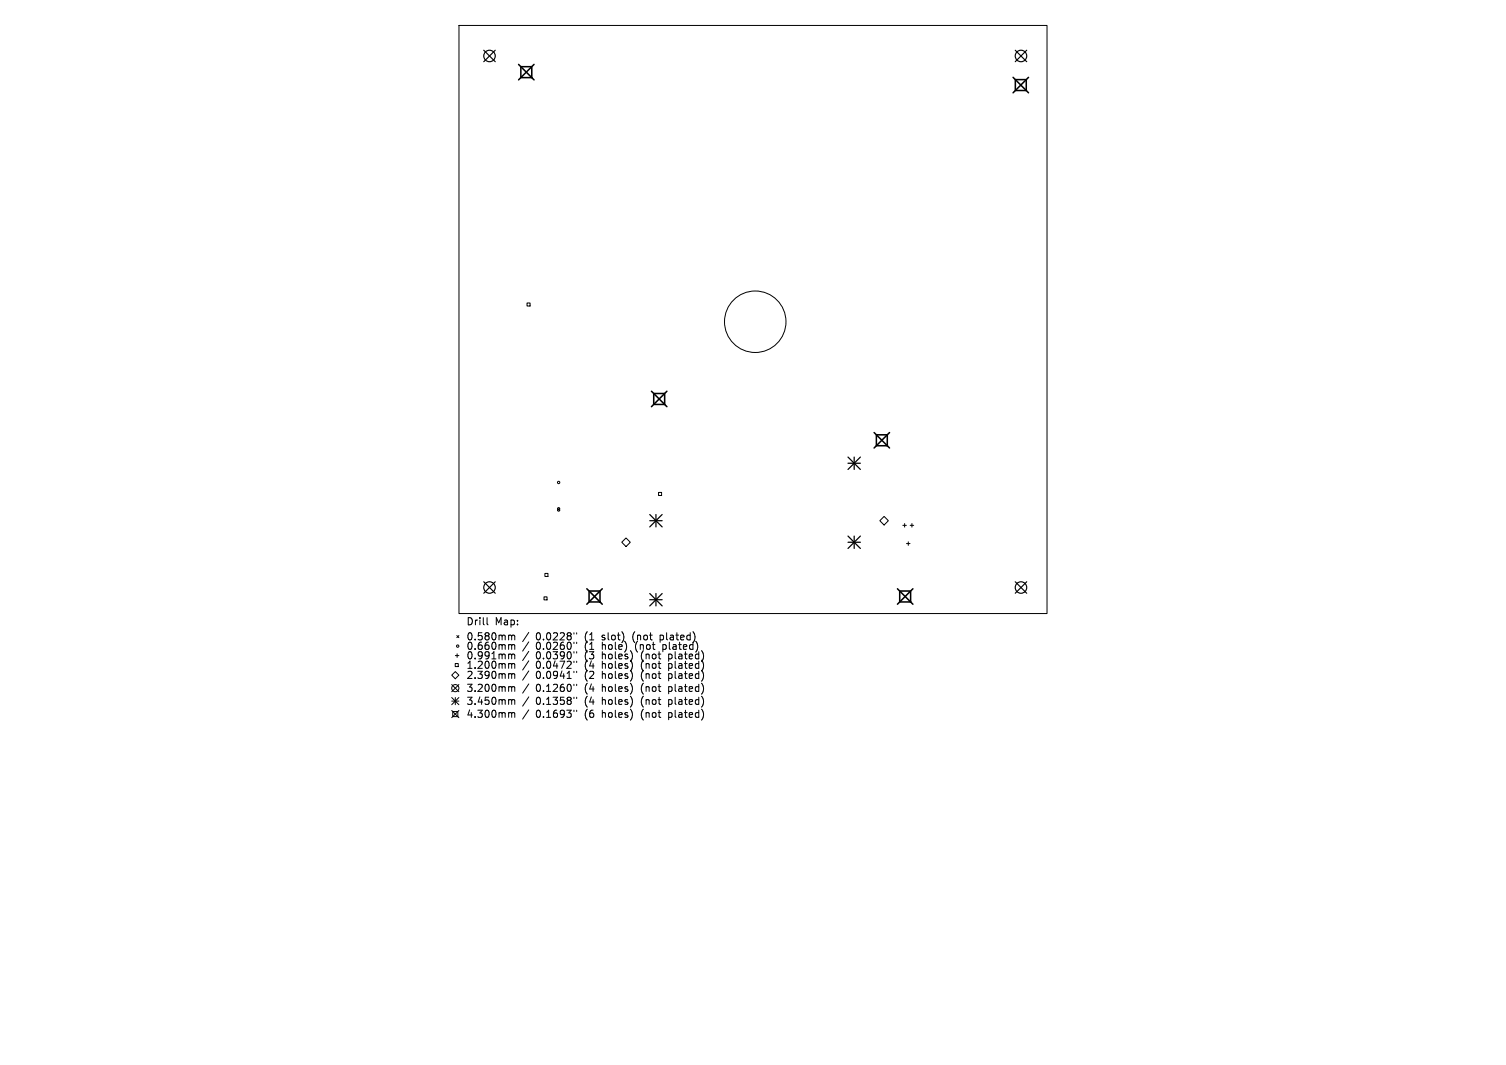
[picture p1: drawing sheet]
<svg xmlns="http://www.w3.org/2000/svg" width="297mm" height="210mm" viewBox="0 0 297 210" stroke-linecap="round" stroke-linejoin="round" font-family="sans-serif">
<defs><g id="words">
<g font-size="2">
<text x="91.9" y="123.5">Drill</text>
<text x="97.6" y="123.5">Map:</text>
<text x="91.9" y="126.5">0.580mm</text>
<text x="91.9" y="128.3">0.660mm</text>
<text x="91.9" y="130.2">0.991mm</text>
<text x="105.7" y="126.5">0.0228&quot;</text>
<text x="105.7" y="128.3">0.0260&quot;</text>
<text x="105.7" y="130.2">0.0390&quot;</text>
<text x="115.4" y="126.5">(1</text>
<text x="115.4" y="128.3">(1</text>
<text x="115.4" y="130.2">(3</text>
<text x="118.9" y="126.5">slot)</text>
<text x="118.9" y="128.3">hole)</text>
<text x="118.9" y="130.2">holes)</text>
<text x="125.1" y="126.5">(not</text>
<text x="125.6" y="128.3">(not</text>
<text x="126.8" y="130.2">(not</text>
<text x="130.6" y="126.5">plated)</text>
<text x="131.1" y="128.3">plated)</text>
<text x="132.3" y="130.2">plated)</text>
<text x="91.9" y="132.1">1.200mm</text>
<text x="91.9" y="134.1">2.390mm</text>
<text x="91.9" y="136.6">3.200mm</text>
<text x="105.7" y="132.1">0.0472&quot;</text>
<text x="105.7" y="134.1">0.0941&quot;</text>
<text x="105.7" y="136.6">0.1260&quot;</text>
<text x="115.4" y="132.1">(4</text>
<text x="115.4" y="134.1">(2</text>
<text x="115.4" y="136.6">(4</text>
<text x="118.9" y="132.1">holes)</text>
<text x="118.9" y="134.1">holes)</text>
<text x="118.9" y="136.6">holes)</text>
<text x="126.8" y="132.1">(not</text>
<text x="126.8" y="134.1">(not</text>
<text x="126.8" y="136.6">(not</text>
<text x="132.3" y="132.1">plated)</text>
<text x="132.3" y="134.1">plated)</text>
<text x="132.3" y="136.6">plated)</text>
<text x="91.9" y="139.2">3.450mm</text>
<text x="91.9" y="141.7">4.300mm</text>
<text x="105.7" y="139.2">0.1358&quot;</text>
<text x="105.7" y="141.7">0.1693&quot;</text>
<text x="115.4" y="139.2">(4</text>
<text x="115.4" y="141.7">(6</text>
<text x="118.9" y="139.2">holes)</text>
<text x="118.9" y="141.7">holes)</text>
<text x="126.8" y="139.2">(not</text>
<text x="126.8" y="141.7">(not</text>
<text x="132.3" y="139.2">plated)</text>
<text x="132.3" y="141.7">plated)</text>
</g>
</g></defs>
<g fill="none" stroke="#000" stroke-width=".2">
<path d="M90.5 5h116v116h-116zM103.9 59.7h.6v.6h-.6zM129.9 97.1h.6v.6h-.6zM107.3 117.7h.6v.6h-.6zM107.5 113.1h.6v.6h-.6zM110 100.2l.4 .5M110 100.2l.2-.1 .2 .1v.5l-.2 .1-.2-.1zM110.4 100.2l-.4 .5M122.6 106.9l.9-.8 .8 .8-.8 .9zM174.4 101.8l.8 .9-.8 .8-.9-.8zM178.1 103.6h.7M178.4 103.2v.7"/>
<path d="M178.8 107.2h.7M179.1 106.8v.7M179.5 103.6h.7M179.8 103.2v.7M89.1 133.1l.7-.7 .7 .7-.7 .7zM89.1 135l1.4 1.4M89.1 137.5l1.4 1.5M89.1 138.3h1.4M89.8 130.8h.6v.6h-.6zM89.8 137.5v1.5M89.8 129.3h.7M90.1 125.3l.4 .4"/>
<path d="M90.1 128.9v.7M90.5 125.3l-.4 .4M90.5 135l-1.4 1.4M90.5 137.5l-1.4 1.5M96.1 121.8v1.2l.2 .2M100.5 125.2l.4 .2M100.5 127.1l.4 .2M100.5 129l.4 .2M100.5 130.8l.4 .3M100.5 132.8l.4 .2M100.5 135.4l.4 .2M100.5 138l.4 .2"/>
<path d="M100.9 125.4l.2-.2 .4 .1v.9M100.9 125.4v.8M100.9 127.3v.8M100.9 129.2v.7M100.9 131.1v.7M100.9 133v.8M100.9 135.6v.7M100.9 138.2v.7M100.9 127.3l.2-.2 .4 .1v.9M100.9 129.2l.2-.2h.4v.9M100.9 131.1l.2-.3 .4 .1v.9M100.9 133l.2-.2 .4 .1v.9"/>
<path d="M100.9 135.6l.2-.2 .4 .1v.8M100.9 138.2l.2-.2h.4v.9M104.3 124.7l-1.2 1.8M104.3 126.6l-1.2 1.8M104.3 128.4l-1.2 1.9M104.3 130.3l-1.2 1.8M104.3 132.3l-1.2 1.8M104.3 134.9l-1.2 1.8M104.3 137.4l-1.2 1.8M104.3 140l-1.2 1.8M113.2 124.8v.2M113.2 126.6v.3"/>
<path d="M113.2 128.5v.3M113.2 130.4v.2M113.2 132.4v.2M113.2 134.9v.3M113.2 137.5v.3M113.7 124.8v.2M113.7 126.6v.3M113.7 128.5v.3M113.7 130.4v.2M113.7 132.4v.2M113.7 134.9v.3M113.7 137.5v.3"/>
<path d="M89.1 140.1l1.4 1.4M89.3 140.3h1v1h-1zM90.5 140.1l-1.4 1.4M100.5 140.5l.4 .2M100.9 140.7v.8M100.9 140.7l.2-.2 .4 .1v.9M113.2 140v.3M113.7 140v.3"/>
<circle cx="148.9" cy="63.4" r="6.1"/>
<circle cx="110.2" cy="95.1" r=".23"/>
<circle cx="89.8" cy="135.7" r=".71"/>
<circle cx="90.3" cy="127.4" r=".23"/>
</g>
<g fill="none" stroke="#000" stroke-width=".23">
<path d="M95.4 9.9l2.3 2.3M97.7 9.9l-2.3 2.3M200.2 9.9l2.3 2.3M202.5 9.9l-2.3 2.3M95.4 114.7l2.3 2.3M97.7 114.7l-2.3 2.3M200.2 114.7l2.3 2.3M202.5 114.7l-2.3 2.3"/>
<circle cx="96.5" cy="11" r="1.13"/>
<circle cx="201.4" cy="11" r="1.13"/>
<circle cx="96.5" cy="115.9" r="1.13"/>
<circle cx="201.4" cy="115.9" r="1.13"/>
</g>
<g fill="none" stroke="#000" stroke-width=".24">
<path d="M167.2 90.1l2.5 2.5M167.2 91.3h2.5M168.5 90.1v2.5M169.7 90.1l-2.5 2.5M128.1 101.5l2.5 2.4M128.1 102.7h2.5M128.1 117l2.5 2.5M128.1 118.3h2.5M129.4 101.5v2.4M129.4 117v2.5M130.6 101.5l-2.5 2.4M130.6 117l-2.5 2.5"/>
<path d="M167.2 105.7l2.5 2.5M167.2 106.9h2.5M168.5 105.7v2.5M169.7 105.7l-2.5 2.5"/>
</g>
<g fill="none" stroke="#000" stroke-width=".3">
<path d="M102.3 12.7l3 3M102.7 13.1h2.2v2.2h-2.2zM105.3 12.7l-3 3M199.8 15.3l3 3M200.2 15.7h2.2v2.2h-2.2zM202.8 15.3l-3 3M128.5 77.1l3 3.1M128.9 77.6h2.2v2.1h-2.2zM131.5 77.1l-3 3.1M172.4 85.3l3 3M172.8 85.7h2.2v2.2h-2.2zM175.4 85.3l-3 3"/>
<path d="M115.7 116.1l3.1 3M116.2 116.5h2.1v2.2h-2.1zM118.8 116.1l-3.1 3M177 116.1l3 3M177.4 116.5h2.2v2.2h-2.2zM180 116.1l-3 3"/>
</g>
<use href="#words"/>
</svg>
